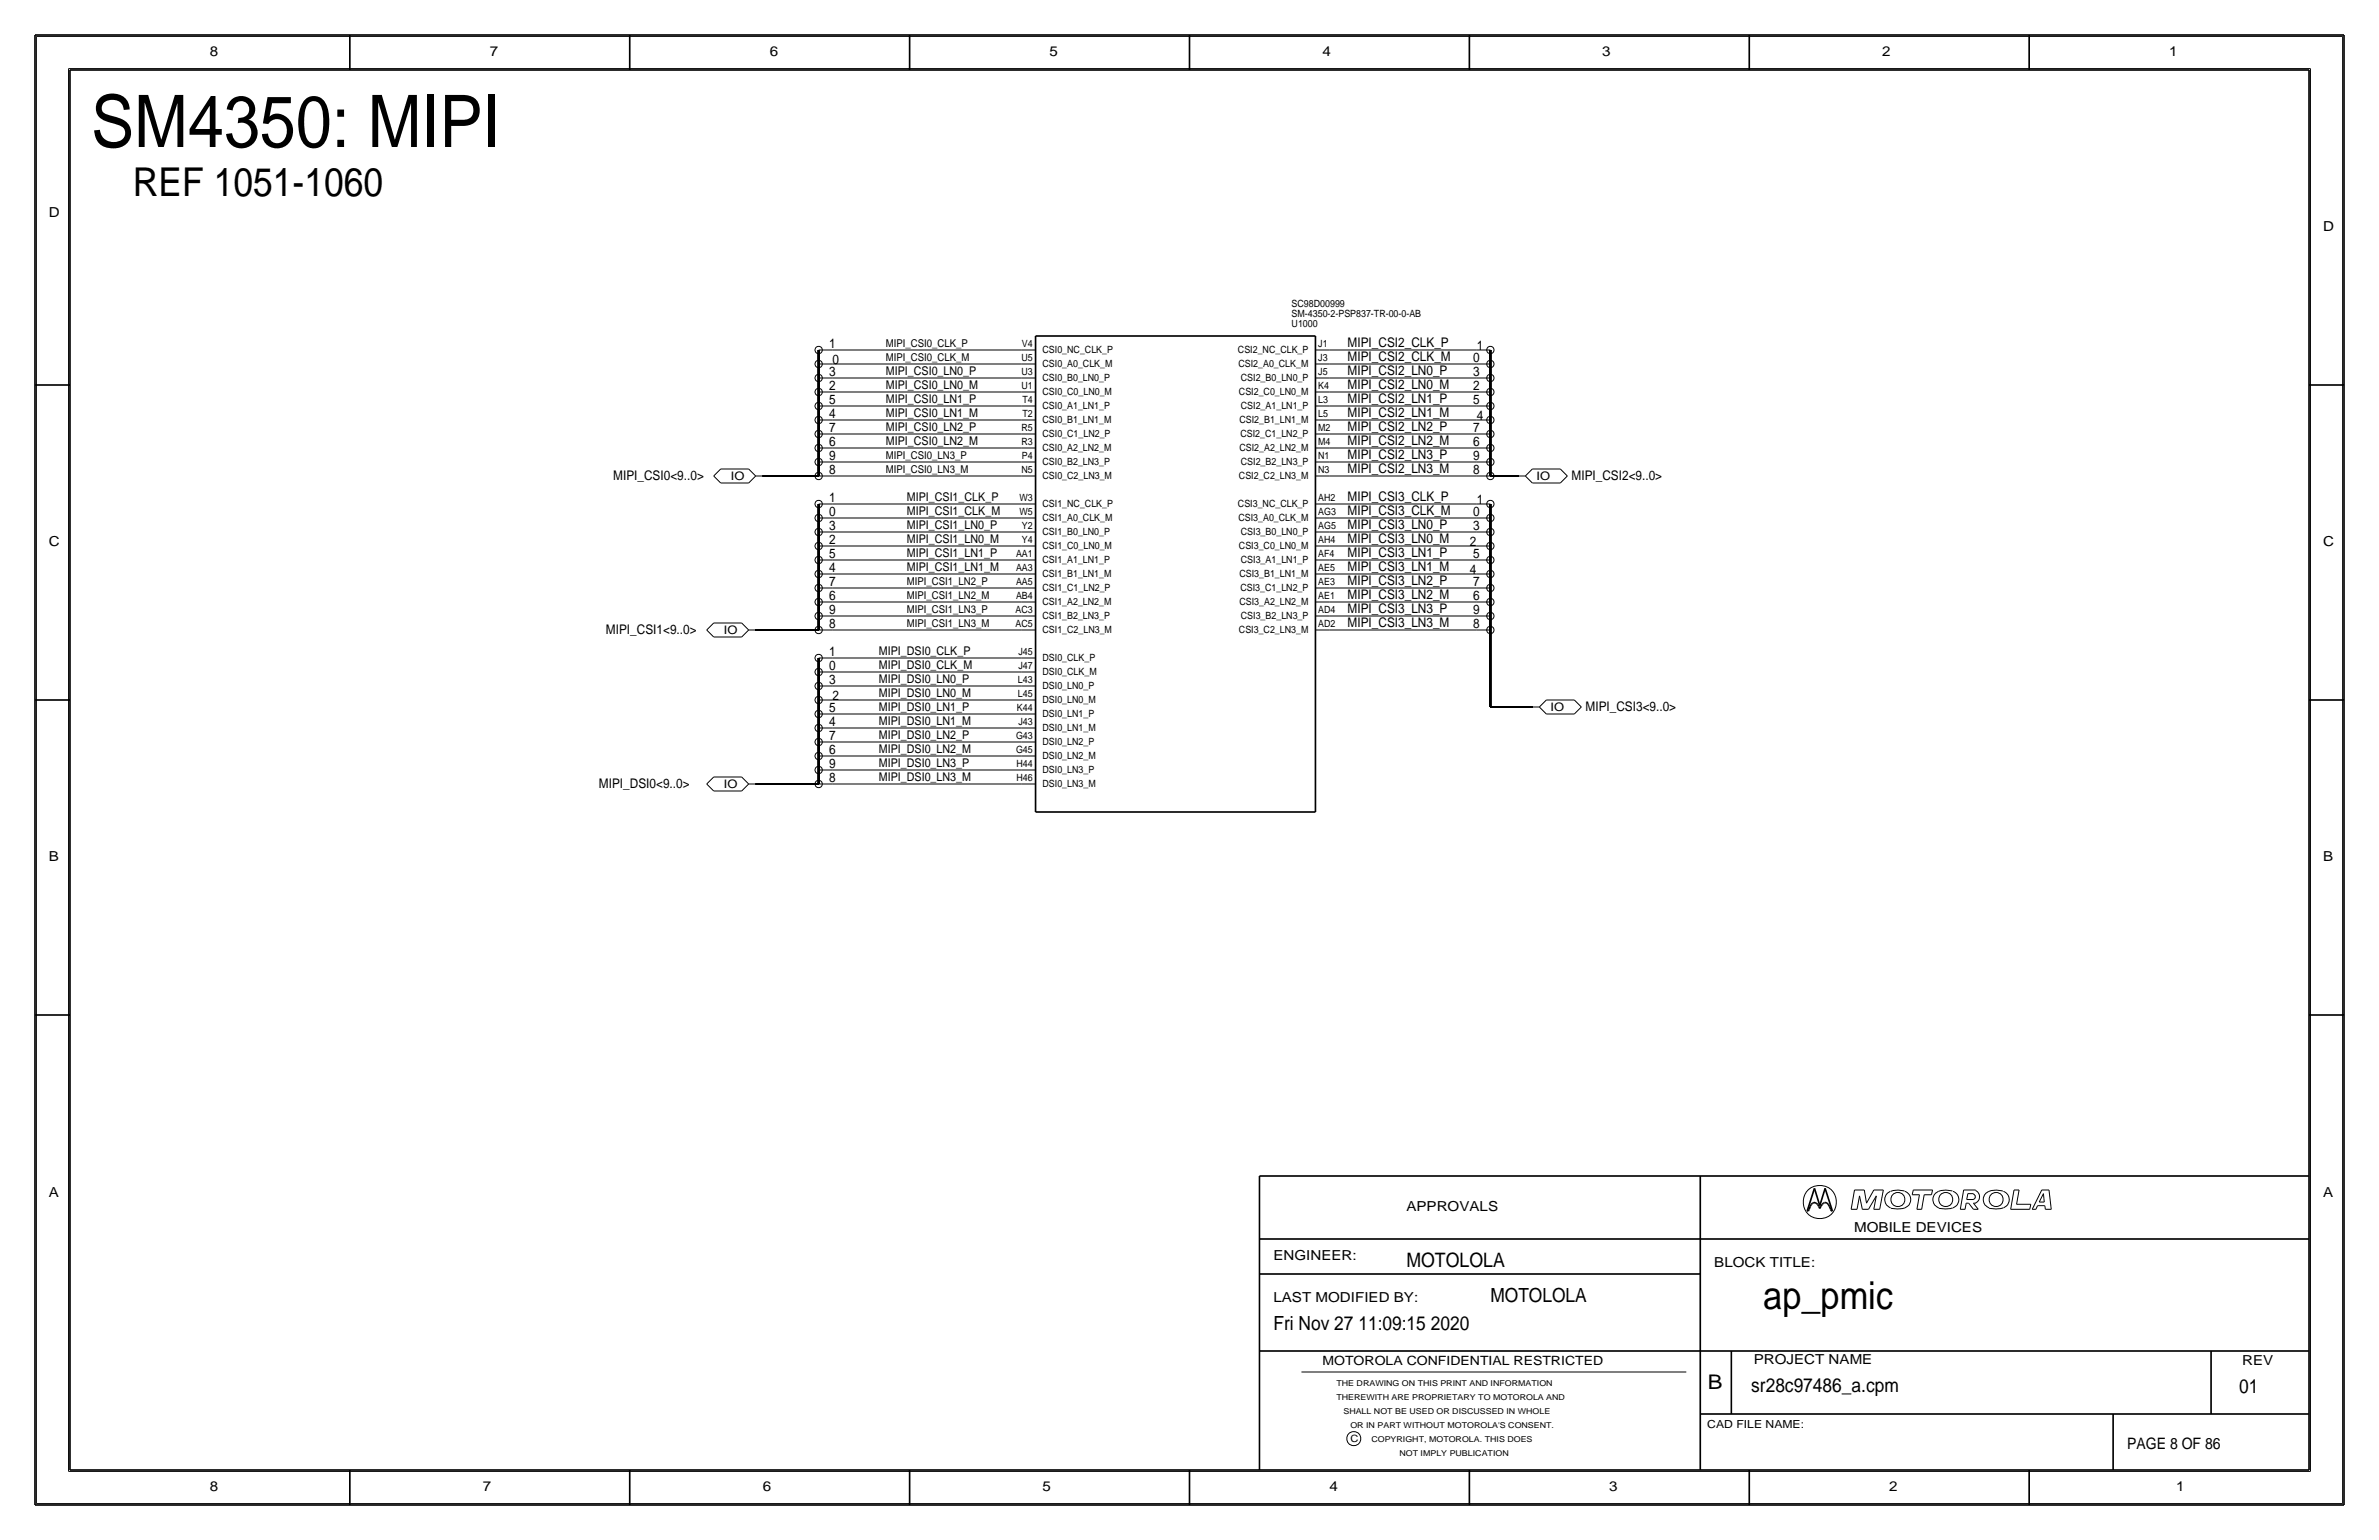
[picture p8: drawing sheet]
<svg xmlns="http://www.w3.org/2000/svg" width="432mm" height="279mm" viewBox="0 0 432 279" stroke-linecap="round" stroke-linejoin="round" font-family="sans-serif">
<defs><g id="words">
<text font-size="13.2" x="16.5" y="26.7">SM4350: MIPI</text>
<text font-size="7.2" x="24.1" y="35.6">REF 1051-1060</text>
<text font-size="7" x="320" y="237.5">ap_pmic</text>
<text font-size="3.7" x="310" y="252.1">B</text>
<text font-size="3.6" x="255.3" y="229.9">MOTOLOLA</text>
<g font-size="3.5">
<text x="270.5" y="236.2">MOTOLOLA</text>
<text x="231.1" y="241.3">Fri Nov 27 11:09:15 2020</text>
<text x="317.9" y="252.6">sr28c97486_a.cpm</text>
<text x="406.4" y="252.7">01</text>
</g>
<text font-size="2.9" x="386.1" y="262.9">PAGE 8 OF 86</text>
<g font-size="2.5">
<text x="38.1" y="10.2">8</text>
<text x="88.9" y="10.2">7</text>
<text x="139.7" y="10.2">6</text>
<text x="190.5" y="10.2">5</text>
<text x="240" y="10.2">4</text>
<text x="290.8" y="10.2">3</text>
<text x="341.6" y="10.2">2</text>
<text x="393.7" y="10.2">1</text>
<text x="8.9" y="39.4">D</text>
<text x="421.6" y="41.9">D</text>
<text x="8.9" y="99.1">C</text>
<text x="421.6" y="99.1">C</text>
<text x="8.9" y="156.2">B</text>
<text x="421.6" y="156.2">B</text>
<text x="8.9" y="217.2">A</text>
<text x="255.3" y="219.7">APPROVALS</text>
<text x="421.6" y="217.2">A</text>
<text x="336.5" y="223.5">MOBILE DEVICES</text>
<text x="231.1" y="228.6">ENGINEER:</text>
<text x="311.1" y="229.9">BLOCK TITLE:</text>
<text x="231.1" y="236.2">LAST MODIFIED BY:</text>
<text x="318.3" y="247.5">PROJECT NAME</text>
<text x="407" y="247.6">REV</text>
<text x="38.1" y="270.5">8</text>
<text x="87.6" y="270.5">7</text>
<text x="138.4" y="270.5">6</text>
<text x="189.2" y="270.5">5</text>
<text x="241.3" y="270.5">4</text>
<text x="292.1" y="270.5">3</text>
<text x="342.9" y="270.5">2</text>
<text x="395" y="270.5">1</text>
</g>
<g font-size="2.4">
<text x="150.5" y="63.1">1</text>
<text x="244.6" y="65.5">MIPI_CSI2_CLK_M</text>
<text x="244.6" y="63">MIPI_CSI2_CLK_P</text>
<text x="267.4" y="65.6">0</text>
<text x="268" y="63.5">1</text>
<text x="150.5" y="68.2">3</text>
<text x="150.5" y="70.7">2</text>
<text x="151.1" y="66">0</text>
<text x="244.6" y="70.6">MIPI_CSI2_LN0_M</text>
<text x="244.6" y="68.1">MIPI_CSI2_LN0_P</text>
<text x="267.4" y="68.2">3</text>
<text x="267.4" y="70.7">2</text>
<text x="150.5" y="75.8">4</text>
<text x="150.5" y="73.3">5</text>
<text x="244.6" y="75.7">MIPI_CSI2_LN1_M</text>
<text x="244.6" y="73.2">MIPI_CSI2_LN1_P</text>
<text x="267.4" y="73.3">5</text>
<text x="268" y="76.2">4</text>
<text x="150.5" y="78.3">7</text>
<text x="150.5" y="80.9">6</text>
<text x="150.5" y="83.4">9</text>
<text x="244.6" y="83.3">MIPI_CSI2_LN3_P</text>
<text x="244.6" y="80.8">MIPI_CSI2_LN2_M</text>
<text x="244.6" y="78.2">MIPI_CSI2_LN2_P</text>
<text x="267.4" y="80.9">6</text>
<text x="267.4" y="78.3">7</text>
<text x="267.4" y="83.4">9</text>
<text x="111.3" y="87.1">MIPI_CSI0&lt;9..0&gt;</text>
<text x="150.5" y="86">8</text>
<text x="244.6" y="85.9">MIPI_CSI2_LN3_M</text>
<text x="267.4" y="86">8</text>
<text x="285.2" y="87.1">MIPI_CSI2&lt;9..0&gt;</text>
<text x="150.5" y="93.6">0</text>
<text x="150.5" y="91">1</text>
<text x="244.6" y="90.9">MIPI_CSI3_CLK_P</text>
<text x="244.6" y="93.5">MIPI_CSI3_CLK_M</text>
<text x="267.4" y="93.6">0</text>
<text x="268" y="91.4">1</text>
<text x="150.5" y="101.2">5</text>
<text x="150.5" y="98.6">2</text>
<text x="150.5" y="96.1">3</text>
<text x="244.6" y="98.6">MIPI_CSI3_LN0_M</text>
<text x="244.6" y="96">MIPI_CSI3_LN0_P</text>
<text x="244.6" y="101.1">MIPI_CSI3_LN1_P</text>
<text x="266.8" y="99.1">2</text>
<text x="267.4" y="101.2">5</text>
<text x="267.4" y="96.1">3</text>
<text x="150.5" y="106.3">7</text>
<text x="150.5" y="103.7">4</text>
<text x="244.6" y="103.6">MIPI_CSI3_LN1_M</text>
<text x="244.6" y="106.2">MIPI_CSI3_LN2_P</text>
<text x="266.8" y="104.1">4</text>
<text x="267.4" y="106.3">7</text>
<text x="150.5" y="113.9">8</text>
<text x="150.5" y="111.4">9</text>
<text x="150.5" y="108.8">6</text>
<text x="244.6" y="108.7">MIPI_CSI3_LN2_M</text>
<text x="244.6" y="111.3">MIPI_CSI3_LN3_P</text>
<text x="244.6" y="113.8">MIPI_CSI3_LN3_M</text>
<text x="267.4" y="111.4">9</text>
<text x="267.4" y="113.9">8</text>
<text x="267.4" y="108.8">6</text>
<text x="110" y="115.1">MIPI_CSI1&lt;9..0&gt;</text>
<text x="150.5" y="119">1</text>
<text x="150.5" y="121.5">0</text>
<text x="150.5" y="124.1">3</text>
<text x="150.5" y="129.1">5</text>
<text x="150.5" y="131.7">4</text>
<text x="151.1" y="127">2</text>
<text x="287.8" y="129">MIPI_CSI3&lt;9..0&gt;</text>
<text x="150.5" y="134.2">7</text>
<text x="150.5" y="136.8">6</text>
<text x="108.7" y="143">MIPI_DSI0&lt;9..0&gt;</text>
<text x="150.5" y="139.3">9</text>
<text x="150.5" y="141.8">8</text>
</g>
<text font-size="2.3" x="240" y="247.6">MOTOROLA CONFIDENTIAL RESTRICTED</text>
<g font-size="2.2">
<text x="160.8" y="68.1">MIPI_CSI0_LN0_P</text>
<text x="160.8" y="70.6">MIPI_CSI0_LN0_M</text>
<text x="160.8" y="73.2">MIPI_CSI0_LN1_P</text>
<text x="160.8" y="75.7">MIPI_CSI0_LN1_M</text>
<text x="160.8" y="78.2">MIPI_CSI0_LN2_P</text>
<text x="160.8" y="80.8">MIPI_CSI0_LN2_M</text>
<text x="164.6" y="93.5">MIPI_CSI1_CLK_M</text>
<text x="164.6" y="90.9">MIPI_CSI1_CLK_P</text>
<text x="164.6" y="98.6">MIPI_CSI1_LN0_M</text>
<text x="164.6" y="96">MIPI_CSI1_LN0_P</text>
<text x="164.6" y="101.1">MIPI_CSI1_LN1_P</text>
<text x="164.6" y="103.6">MIPI_CSI1_LN1_M</text>
<text x="159.5" y="118.9">MIPI_DSI0_CLK_P</text>
<text x="159.5" y="124">MIPI_DSI0_LN0_P</text>
<text x="159.5" y="121.4">MIPI_DSI0_CLK_M</text>
<text x="159.5" y="126.5">MIPI_DSI0_LN0_M</text>
<text x="159.5" y="129">MIPI_DSI0_LN1_P</text>
<text x="159.5" y="131.6">MIPI_DSI0_LN1_M</text>
<text x="159.5" y="136.7">MIPI_DSI0_LN2_M</text>
<text x="159.5" y="134.1">MIPI_DSI0_LN2_P</text>
<text x="159.5" y="141.7">MIPI_DSI0_LN3_M</text>
<text x="159.5" y="139.2">MIPI_DSI0_LN3_P</text>
</g>
<g font-size="2.1">
<text x="132.6" y="87.1">IO</text>
<text x="278.9" y="87.1">IO</text>
<text x="131.4" y="115">IO</text>
<text x="281.4" y="129">IO</text>
<text x="131.4" y="143">IO</text>
</g>
<g font-size="2">
<text x="160.8" y="63">MIPI_CSI0_CLK_P</text>
<text x="160.8" y="65.5">MIPI_CSI0_CLK_M</text>
<text x="160.8" y="83.3">MIPI_CSI0_LN3_P</text>
<text x="160.8" y="85.9">MIPI_CSI0_LN3_M</text>
<text x="164.6" y="106.2">MIPI_CSI1_LN2_P</text>
<text x="164.6" y="113.8">MIPI_CSI1_LN3_M</text>
<text x="164.6" y="111.3">MIPI_CSI1_LN3_P</text>
<text x="164.6" y="108.7">MIPI_CSI1_LN2_M</text>
<text x="309.9" y="259.1">CAD FILE NAME:</text>
</g>
<g font-size="1.8">
<text x="234.4" y="57.5">SM-4350-2-PSP837-TR-00-0-AB</text>
<text x="234.4" y="55.6">SC98D00999</text>
<text x="234.4" y="59.3">U1000</text>
<text x="185.4" y="65.5">U5</text>
<text x="185.5" y="63">V4</text>
<text x="189.2" y="64.1">CSI0_NC_CLK_P</text>
<text x="224.7" y="64.1">CSI2_NC_CLK_P</text>
<text x="239.3" y="63">J1</text>
<text x="239.3" y="65.5">J3</text>
<text x="185.4" y="70.6">U1</text>
<text x="185.4" y="68.1">U3</text>
<text x="189.2" y="66.6">CSI0_A0_CLK_M</text>
<text x="189.2" y="69.2">CSI0_B0_LN0_P</text>
<text x="189.2" y="71.7">CSI0_C0_LN0_M</text>
<text x="224.8" y="66.7">CSI2_A0_CLK_M</text>
<text x="224.9" y="71.7">CSI2_C0_LN0_M</text>
<text x="225.2" y="69.2">CSI2_B0_LN0_P</text>
<text x="239.3" y="68.1">J5</text>
<text x="239.3" y="70.6">K4</text>
<text x="185.6" y="75.7">T2</text>
<text x="185.6" y="73.2">T4</text>
<text x="189.2" y="74.3">CSI0_A1_LN1_P</text>
<text x="189.2" y="76.8">CSI0_B1_LN1_M</text>
<text x="225" y="76.8">CSI2_B1_LN1_M</text>
<text x="225.2" y="74.3">CSI2_A1_LN1_P</text>
<text x="239.3" y="73.2">L3</text>
<text x="239.3" y="75.7">L5</text>
<text x="185.4" y="80.8">R3</text>
<text x="185.4" y="78.2">R5</text>
<text x="185.5" y="83.3">P4</text>
<text x="189.2" y="79.4">CSI0_C1_LN2_P</text>
<text x="189.2" y="81.9">CSI0_A2_LN2_M</text>
<text x="225" y="81.9">CSI2_A2_LN2_M</text>
<text x="225.1" y="79.4">CSI2_C1_LN2_P</text>
<text x="239.3" y="78.2">M2</text>
<text x="239.3" y="80.8">M4</text>
<text x="239.3" y="83.3">N1</text>
<text x="185.4" y="85.9">N5</text>
<text x="189.2" y="84.4">CSI0_B2_LN3_P</text>
<text x="189.2" y="87">CSI0_C2_LN3_M</text>
<text x="224.9" y="87">CSI2_C2_LN3_M</text>
<text x="225.2" y="84.4">CSI2_B2_LN3_P</text>
<text x="239.3" y="85.9">N3</text>
<text x="185" y="90.9">W3</text>
<text x="185" y="93.5">W5</text>
<text x="189.2" y="94.6">CSI1_A0_CLK_M</text>
<text x="189.2" y="92">CSI1_NC_CLK_P</text>
<text x="224.7" y="92">CSI3_NC_CLK_P</text>
<text x="224.8" y="94.6">CSI3_A0_CLK_M</text>
<text x="239.3" y="93.5">AG3</text>
<text x="239.3" y="90.9">AH2</text>
<text x="184.4" y="101.1">AA1</text>
<text x="185.5" y="96">Y2</text>
<text x="185.5" y="98.6">Y4</text>
<text x="189.2" y="99.7">CSI1_C0_LN0_M</text>
<text x="189.2" y="97.1">CSI1_B0_LN0_P</text>
<text x="224.9" y="99.7">CSI3_C0_LN0_M</text>
<text x="225.2" y="97.1">CSI3_B0_LN0_P</text>
<text x="239.3" y="101.1">AF4</text>
<text x="239.3" y="96">AG5</text>
<text x="239.3" y="98.6">AH4</text>
<text x="184.4" y="103.6">AA3</text>
<text x="184.4" y="106.2">AA5</text>
<text x="189.2" y="107.3">CSI1_C1_LN2_P</text>
<text x="189.2" y="104.7">CSI1_B1_LN1_M</text>
<text x="189.2" y="102.2">CSI1_A1_LN1_P</text>
<text x="225" y="104.7">CSI3_B1_LN1_M</text>
<text x="225.1" y="107.3">CSI3_C1_LN2_P</text>
<text x="225.2" y="102.2">CSI3_A1_LN1_P</text>
<text x="239.3" y="106.2">AE3</text>
<text x="239.3" y="103.6">AE5</text>
<text x="184.3" y="111.3">AC3</text>
<text x="184.3" y="113.8">AC5</text>
<text x="184.4" y="108.7">AB4</text>
<text x="189.2" y="112.4">CSI1_B2_LN3_P</text>
<text x="189.2" y="109.8">CSI1_A2_LN2_M</text>
<text x="225" y="109.8">CSI3_A2_LN2_M</text>
<text x="225.2" y="112.4">CSI3_B2_LN3_P</text>
<text x="239.3" y="113.8">AD2</text>
<text x="239.3" y="111.3">AD4</text>
<text x="239.3" y="108.7">AE1</text>
<text x="184.9" y="118.9">J45</text>
<text x="189.2" y="120">DSI0_CLK_P</text>
<text x="189.2" y="114.9">CSI1_C2_LN3_M</text>
<text x="224.9" y="114.9">CSI3_C2_LN3_M</text>
<text x="184.8" y="124">L43</text>
<text x="184.9" y="121.4">J47</text>
<text x="189.2" y="122.5">DSI0_CLK_M</text>
<text x="189.2" y="125.1">DSI0_LN0_P</text>
<text x="184.6" y="129">K44</text>
<text x="184.8" y="126.5">L45</text>
<text x="184.9" y="131.6">J43</text>
<text x="189.2" y="127.6">DSI0_LN0_M</text>
<text x="189.2" y="130.2">DSI0_LN1_P</text>
<text x="184.4" y="134.1">G43</text>
<text x="184.4" y="136.7">G45</text>
<text x="189.2" y="132.7">DSI0_LN1_M</text>
<text x="189.2" y="135.2">DSI0_LN2_P</text>
<text x="189.2" y="137.8">DSI0_LN2_M</text>
<text x="184.5" y="139.2">H44</text>
<text x="184.5" y="141.7">H46</text>
<text x="189.2" y="142.8">DSI0_LN3_M</text>
<text x="189.2" y="140.3">DSI0_LN3_P</text>
<text x="245.1" y="261.6">C</text>
</g>
<g font-size="1.5">
<text x="242.6" y="251.5">THE DRAWING ON THIS PRINT AND INFORMATION</text>
<text x="242.6" y="254">THEREWITH ARE PROPRIETARY TO MOTOROLA AND</text>
<text x="243.8" y="256.5">SHALL NOT BE USED OR DISCUSSED IN WHOLE</text>
<text x="245.1" y="259.1">OR IN PART WITHOUT MOTOROLA'S CONSENT.</text>
<text x="248.9" y="261.6">COPYRIGHT, MOTOROLA. THIS DOES</text>
<text x="254" y="264.2">NOT IMPLY PUBLICATION</text>
</g>
</g></defs>
<!-- layer: Nets -->
<g fill="none" stroke="#000" stroke-width=".18">
<path d="M151.1 78.7h34.3zM151.1 76.2h34.3zM151.1 73.7h34.3zM151.1 71.1h34.3zM151.1 68.6h34.3zM151.1 66h34.3zM151.1 63.5h34.3zM241.3 63.5h26.7zM241.3 66h26.7zM241.3 68.6h26.7zM241.3 71.1h26.7zM241.3 73.7h26.7z"/>
<path d="M241.3 76.2h26.7zM241.3 78.7h26.7zM151.1 86.4h34.3zM151.1 83.8h34.3zM151.1 81.3h34.3zM151.1 94h34.3zM151.1 96.5h34.3zM151.1 99.1h34.3zM151.1 91.4h34.3zM241.3 94h26.7zM241.3 96.5h26.7zM241.3 91.4h26.7z"/>
<path d="M241.3 99.1h26.7zM241.3 81.3h26.7zM241.3 83.8h26.7zM241.3 86.4h26.7zM151.1 101.6h34.3zM151.1 104.1h34.3zM151.1 106.7h34.3zM151.1 109.2h34.3zM151.1 111.8h34.3zM151.1 114.3h34.3zM151.1 119.4h34.3zM241.3 114.3h26.7z"/>
<path d="M241.3 111.8h26.7zM241.3 109.2h26.7zM241.3 106.7h26.7zM241.3 104.1h26.7zM241.3 101.6h26.7zM151.1 137.2h34.3zM151.1 134.6h34.3zM151.1 132.1h34.3zM151.1 139.7h34.3zM151.1 121.9h34.3zM151.1 129.5h34.3zM151.1 124.5h34.3z"/>
<path d="M151.1 127h34.3zM151.1 142.2h34.3z"/>
</g>
<g fill="none" stroke="#000" stroke-width=".3">
<path d="M148.6 78.7v2.6zM148.6 76.2v2.5zM148.6 73.7v2.5zM148.6 71.1v2.6zM148.6 68.6v2.5zM148.6 66v2.6zM148.6 63.5v2.5zM270.5 63.5v2.5zM270.5 66v2.6zM270.5 68.6v2.5zM270.5 71.1v2.6zM270.5 73.7v2.5z"/>
<path d="M270.5 76.2v2.5zM270.5 78.7v2.6zM138.4 86.4h10.2zM148.6 91.4v2.6zM148.6 94v2.5zM148.6 96.5v2.6zM148.6 99.1v2.5zM148.6 83.8v2.6zM148.6 81.3v2.5zM270.5 81.3v2.5zM270.5 83.8v2.6zM270.5 86.4h5.1z"/>
<path d="M270.5 99.1v2.5zM270.5 96.5v2.6zM270.5 94v2.5zM270.5 91.4v2.6zM137.2 114.3h11.4zM148.6 119.4v2.5zM148.6 101.6v2.5zM148.6 104.1v2.6zM148.6 106.7v2.5zM148.6 111.8v2.5zM148.6 109.2v2.6zM270.5 114.3v14z"/>
<path d="M270.5 111.8v2.5zM270.5 109.2v2.6zM270.5 106.7v2.5zM270.5 104.1v2.6zM270.5 101.6v2.5zM148.6 139.7v2.5zM148.6 137.2v2.5zM148.6 134.6v2.6zM148.6 132.1v2.5zM148.6 129.5v2.6zM148.6 121.9v2.6zM148.6 127v2.5z"/>
<path d="M148.6 124.5v2.5zM270.5 128.3h7.6zM137.2 142.2h11.4z"/>
</g>
<!-- layer: Components -->
<g fill="none" stroke="#000" stroke-width=".18">
<path d="M148.6 78.7h2.5zM148.6 73.7h2.5zM148.6 71.1h2.5zM148.6 76.2h2.5zM148.6 68.6h2.5zM148.6 66h2.5zM148.6 63.5h2.5zM185.4 63.5h2.6zM185.4 66h2.6zM185.4 68.6h2.6zM185.4 71.1h2.6zM185.4 73.7h2.6z"/>
<path d="M185.4 76.2h2.6zM185.4 78.7h2.6zM238.8 78.7h2.5zM238.8 76.2h2.5zM238.8 73.7h2.5zM238.8 71.1h2.5zM238.8 68.6h2.5zM238.8 66h2.5zM238.8 63.5h2.5zM268 68.6h2.5zM268 63.5h2.5zM268 78.7h2.5z"/>
<path d="M268 73.7h2.5zM268 71.1h2.5zM268 76.2h2.5zM268 66h2.5zM129.5 86.4l1.3 1.2zM130.8 85.1l-1.3 1.3zM130.8 87.6h5.1zM130.8 85.1h5.1zM135.9 85.1l1.3 1.3zM137.2 86.4h1.2zM137.2 86.4l-1.3 1.2zM148.6 86.4h2.5z"/>
<path d="M148.6 83.8h2.5zM148.6 81.3h2.5zM148.6 99.1h2.5zM148.6 96.5h2.5zM148.6 94h2.5zM148.6 91.4h2.5zM185.4 99.1h2.6zM185.4 96.5h2.6zM185.4 94h2.6zM185.4 91.4h2.6zM185.4 81.3h2.6zM185.4 83.8h2.6z"/>
<path d="M185.4 86.4h2.6zM238.8 86.4h2.5zM238.8 83.8h2.5zM238.8 81.3h2.5zM238.8 99.1h2.5zM238.8 91.4h2.5zM238.8 96.5h2.5zM238.8 94h2.5zM268 99.1h2.5zM268 96.5h2.5zM268 94h2.5zM268 91.4h2.5z"/>
<path d="M268 86.4h2.5zM268 83.8h2.5zM268 81.3h2.5zM275.6 86.4h1.3zM276.9 86.4l1.2 1.2zM276.9 86.4l1.2-1.3zM278.1 87.6h5.1zM278.1 85.1h5.1zM283.2 85.1l1.3 1.3zM284.5 86.4l-1.3 1.2zM128.3 114.3l1.2 1.3zM129.5 113l-1.2 1.3z"/>
<path d="M129.5 115.6h5.1zM129.5 113h5.1zM134.6 113l1.3 1.3zM135.9 114.3h1.3zM135.9 114.3l-1.3 1.3zM148.6 114.3h2.5zM148.6 111.8h2.5zM148.6 109.2h2.5zM148.6 106.7h2.5zM148.6 104.1h2.5zM148.6 101.6h2.5zM148.6 119.4h2.5z"/>
<path d="M185.4 119.4h2.6zM185.4 114.3h2.6zM185.4 111.8h2.6zM185.4 109.2h2.6zM185.4 106.7h2.6zM185.4 104.1h2.6zM185.4 101.6h2.6zM238.8 101.6h2.5zM238.8 104.1h2.5zM238.8 106.7h2.5zM238.8 109.2h2.5zM238.8 111.8h2.5z"/>
<path d="M238.8 114.3h2.5zM268 114.3h2.5zM268 111.8h2.5zM268 109.2h2.5zM268 106.7h2.5zM268 101.6h2.5zM268 104.1h2.5zM148.6 139.7h2.5zM148.6 137.2h2.5zM148.6 134.6h2.5zM148.6 132.1h2.5zM148.6 129.5h2.5z"/>
<path d="M148.6 124.5h2.5zM148.6 127h2.5zM148.6 121.9h2.5zM185.4 127h2.6zM185.4 124.5h2.6zM185.4 129.5h2.6zM185.4 121.9h2.6zM185.4 132.1h2.6zM185.4 139.7h2.6zM185.4 137.2h2.6zM185.4 134.6h2.6zM278.1 128.3h1.3z"/>
<path d="M279.4 128.3l1.3 1.2zM280.7 129.5h5zM280.7 127h5zM280.7 127l-1.3 1.3zM285.8 127l1.2 1.3zM285.8 129.5l1.2-1.2zM128.3 142.2l1.2 1.3zM129.5 141l-1.2 1.2zM129.5 143.5h5.1zM129.5 141h5.1zM134.6 141l1.3 1.2zM135.9 142.2h1.3z"/>
<path d="M135.9 142.2l-1.3 1.3zM148.6 142.2h2.5zM185.4 142.2h2.6z"/>
<circle cx="148.6" cy="76.2" r=".66"/>
<circle cx="148.6" cy="63.5" r=".66"/>
<circle cx="148.6" cy="73.7" r=".66"/>
<circle cx="148.6" cy="71.1" r=".66"/>
<circle cx="148.6" cy="68.6" r=".66"/>
<circle cx="148.6" cy="78.7" r=".66"/>
<circle cx="148.6" cy="66" r=".66"/>
<circle cx="270.5" cy="63.5" r=".66"/>
<circle cx="270.5" cy="78.7" r=".66"/>
<circle cx="270.5" cy="76.2" r=".66"/>
<circle cx="270.5" cy="66" r=".66"/>
<circle cx="270.5" cy="68.6" r=".66"/>
<circle cx="270.5" cy="73.7" r=".66"/>
<circle cx="270.5" cy="71.1" r=".66"/>
<circle cx="148.6" cy="86.4" r=".66"/>
<circle cx="148.6" cy="81.3" r=".66"/>
<circle cx="148.6" cy="96.5" r=".66"/>
<circle cx="148.6" cy="94" r=".66"/>
<circle cx="148.6" cy="91.4" r=".66"/>
<circle cx="148.6" cy="83.8" r=".66"/>
<circle cx="148.6" cy="99.1" r=".66"/>
<circle cx="270.5" cy="91.4" r=".66"/>
<circle cx="270.5" cy="99.1" r=".66"/>
<circle cx="270.5" cy="83.8" r=".66"/>
<circle cx="270.5" cy="96.5" r=".66"/>
<circle cx="270.5" cy="86.4" r=".66"/>
<circle cx="270.5" cy="81.3" r=".66"/>
<circle cx="270.5" cy="94" r=".66"/>
<circle cx="148.6" cy="111.8" r=".66"/>
<circle cx="148.6" cy="114.3" r=".66"/>
<circle cx="148.6" cy="109.2" r=".66"/>
<circle cx="148.6" cy="101.6" r=".66"/>
<circle cx="148.6" cy="104.1" r=".66"/>
<circle cx="148.6" cy="106.7" r=".66"/>
<circle cx="148.6" cy="119.4" r=".66"/>
<circle cx="270.5" cy="111.8" r=".66"/>
<circle cx="270.5" cy="109.2" r=".66"/>
<circle cx="270.5" cy="106.7" r=".66"/>
<circle cx="270.5" cy="104.1" r=".66"/>
<circle cx="270.5" cy="114.3" r=".66"/>
<circle cx="270.5" cy="101.6" r=".66"/>
<circle cx="148.6" cy="139.7" r=".66"/>
<circle cx="148.6" cy="134.6" r=".66"/>
<circle cx="148.6" cy="127" r=".66"/>
<circle cx="148.6" cy="132.1" r=".66"/>
<circle cx="148.6" cy="129.5" r=".66"/>
<circle cx="148.6" cy="137.2" r=".66"/>
<circle cx="148.6" cy="124.5" r=".66"/>
<circle cx="148.6" cy="121.9" r=".66"/>
<circle cx="148.6" cy="142.2" r=".66"/>
</g>
<path d="M188 61h50.8zM188 61v86.3zM238.8 61v86.3zM188 147.3h50.8z" fill="none" stroke="#000" stroke-width=".3"/>
<!-- layer: Page Border and Title Block -->
<g fill="none" stroke="#000" stroke-width=".3">
<path d="M6.3 6.4v266.7zM6.4 6.4h419zM12.7 12.7h406.4zM12.7 12.7v254zM63.5 6.4v6.3zM114.3 6.4v6.3zM165.1 6.4v6.3zM215.9 6.3v6.4zM266.7 6.4v6.3zM317.5 6.4v6.3zM368.3 6.4v6.3zM419.1 12.7v254z"/>
<path d="M425.4 6.4v266.7zM6.3 69.8h6.4zM419.1 69.8h6.3zM6.3 127h6.4zM419.1 127h6.3zM6.3 184.1h6.4zM419.1 184.1h6.3zM228.6 213.4v53.3zM228.6 213.4h190.5zM308.6 213.4v53.3zM328 219.7h.2zM328.4 219.4l-.2 .3z"/>
<path d="M328.6 218.8l-.2 .6zM328.8 218.5l-.2 .3zM329 218.3l.2-.1zM329 218.3l-.2 .2zM329.2 218.2h.2zM329.3 215.6l-1.3 4.1zM329.3 215.6l1 3.1zM329.4 218.2l.2 .1zM329.6 218.3l.3 .2zM329.9 218.5l.2 .3zM330.1 218.8l.2 .5zM330.5 218.8l-.2 .5z"/>
<path d="M330.8 218.5l-.3 .3zM331 218.3l.2-.1zM331 218.3l-.2 .2zM331.2 218.2h.2zM331.3 215.6l1.3 4.1zM331.3 215.6l-1 3.1zM331.4 218.2l.2 .1zM331.6 218.3l.2 .2zM331.8 218.5l.2 .3zM332 218.8l.3 .6zM332.3 219.4l.1 .3zM332.4 219.7h.2z"/>
<path d="M228.6 231.1h80zM228.6 224.8h190.5zM228.6 245.1h190.5zM308.6 256.5h110.5zM314.2 245.1v11.4zM383.5 256.5v10.2zM401.3 245.1v11.4zM6.4 273h419zM12.7 266.7h406.4zM63.5 266.7v6.4zM114.3 266.7v6.4zM165.1 266.7v6.4z"/>
<path d="M215.9 266.7v6.3zM266.7 266.7v6.4zM317.5 266.7v6.4zM368.3 266.7v6.4z"/>
</g>
<g fill="none" stroke="#000" stroke-width=".18">
<path d="M6.6 6.6h418.6zM6.6 6.6v266.2zM12.4 12.4v254.6zM12.4 12.4h407zM419.4 12.4v254.6zM425.2 6.6v266.2zM336 219.4h1.1zM336.6 215.9h1.8zM336.6 215.9l-.6 3.5zM337.5 217l-.4 2.4zM337.5 217l.5 2.4zM338 219.4h1.1z"/>
<path d="M338.4 215.9l.4 2.4zM340.1 215.9l-1.3 2.4zM340.1 219.4h1.1zM340.1 215.9h1.7zM340.6 217l-.5 2.4zM340.6 217l-1.5 2.4zM341.8 215.9l-.6 3.5zM343.1 216.2a1.6 1.6 0 0 0-1 1.5 1.6 1.6 0 0 0 1.1 1.4M345.7 216.1h-.2a4 4 0 0 0-2.3 .1M345.7 219.2a5.1 5.1 0 0 1-2.5 0M345.7 216.2a1.59 1.59 0 0 1 1.1 1.5 1.59 1.59 0 0 1-1.1 1.5M347.1 216.8h1.3z"/>
<path d="M347.3 215.9h3.5zM347.3 215.9l-.2 .9zM347.9 219.4h.9zM348.4 216.8l-.5 2.6zM349.2 216.8l-.4 2.6zM349.2 216.8h1.4zM350.8 215.9l-.2 .9zM354.4 216.1a3.1 3.1 0 0 0-3.3 .7 1.62 1.62 0 0 0 .8 2.3M354.4 219.2a5.1 5.1 0 0 1-2.5 0M354.5 216.2a1.59 1.59 0 0 1 1 1.5 1.59 1.59 0 0 1-1 1.5M355.8 219.4h.9zM356.4 215.9h2.2z"/>
<path d="M356.4 215.9l-.6 3.5zM356.9 218.3l-.2 1.1zM356.9 218.3h.4zM357 217.6h1.2zM357.2 216.6l-.2 1zM357.2 216.6h1zM357.3 218.3l.9 1.1zM358.1 216.7a.5 .5 0 0 1 .4 .4 .5 .5 0 0 1-.4 .5M358.2 219.4h.9zM358.2 218.3l.9 1.1zM358.2 218.3h.4zM358.5 216a1.24 1.24 0 0 1 .8 1.1 1.24 1.24 0 0 1-.8 1.2"/>
<path d="M363.5 216.1a3.1 3.1 0 0 0-3.3 .7 1.62 1.62 0 0 0 .8 2.3M363.6 219.2a5.1 5.1 0 0 1-2.6 0M363.6 216.2a1.59 1.59 0 0 1 1.1 1.5 1.59 1.59 0 0 1-1.1 1.5M364.9 219.4h3.5zM365.6 215.9l-.7 3.5zM365.6 215.9h.9zM366 218.5h2.6zM366.5 215.9l-.5 2.6zM368.6 218.5l-.2 .9zM368.9 219.4h.6zM369.8 218.7l-.3 .7zM369.8 218.7h1.3z"/>
<path d="M370.1 218.1h.9zM370.6 215.9l-1.7 3.5zM370.6 215.9h1.3zM370.9 216.6l-.8 1.5zM370.9 216.6l.1 1.5zM371.1 218.7l.1 .7zM371.2 219.4h1.1zM371.9 215.9l.4 3.5zM236.2 248.9h69.9zM6.6 272.8h418.6zM12.4 267h407z"/>
<circle cx="330.3" cy="218.1" r="3"/>
<circle cx="344.5" cy="217.6" r="1.28"/>
<circle cx="353.2" cy="217.6" r="1.28"/>
<circle cx="362.3" cy="217.6" r="1.28"/>
<circle cx="245.7" cy="261" r="1.28"/>
</g>
<use href="#words"/>
</svg>
